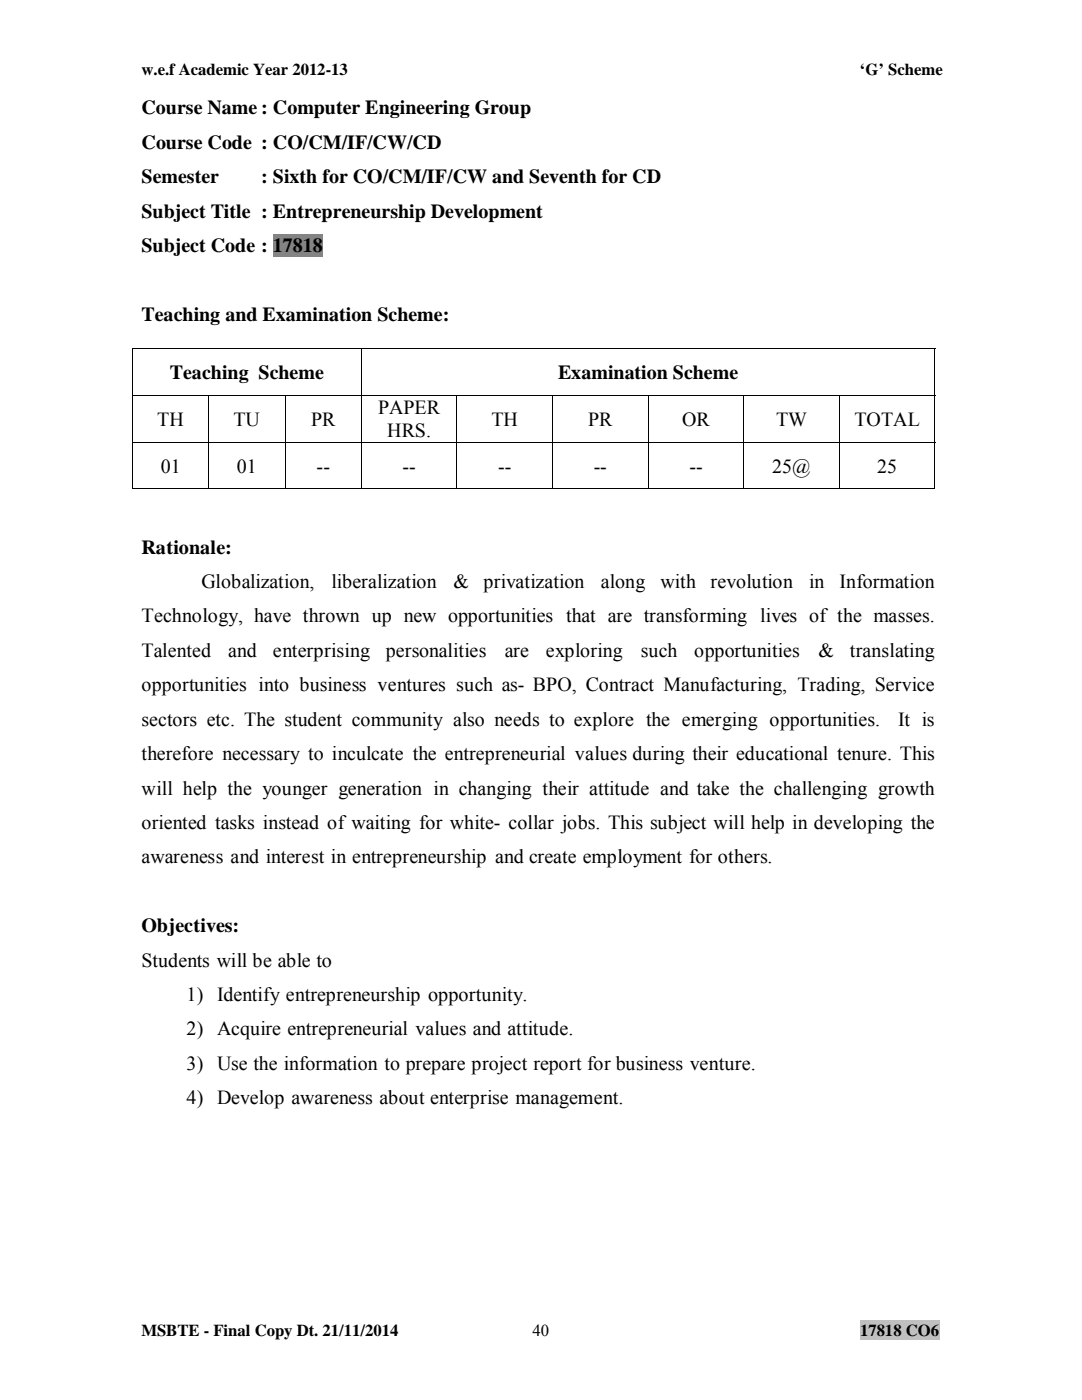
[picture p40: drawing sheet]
<svg xmlns="http://www.w3.org/2000/svg" width="216mm" height="279mm" viewBox="0 0 216 279" stroke-linecap="round" stroke-linejoin="round" font-family="sans-serif">
<defs><g id="words">
<g font-size="4">
<text x="28.2" y="22.8">Course Name : Computer Engineering Group</text>
<text x="28.2" y="29.7">Course Code : CO/CM/IF/CW/CD</text>
<text x="28.2" y="36.6">Semester</text>
<text x="52.1" y="36.6">: Sixth for CO/CM/IF/CW and Seventh for CD</text>
<text x="28.2" y="43.4">Subject Title : Entrepreneurship Development</text>
<text x="28.2" y="50.3">Subject Code : 17818</text>
<text x="28.2" y="64.1">Teaching and Examination Scheme:</text>
<text x="33.9" y="75.6">Teaching Scheme</text>
<text x="111.3" y="75.6">Examination Scheme</text>
<text x="75.4" y="82.7">PAPER</text>
<text x="31.4" y="85">TH</text>
<text x="46.6" y="85">TU</text>
<text x="62.1" y="85">PR</text>
<text x="77.3" y="87.2">HRS.</text>
<text x="98.1" y="85">TH</text>
<text x="117.3" y="85">PR</text>
<text x="136.1" y="85">OR</text>
<text x="154.8" y="85">TW</text>
<text x="170.5" y="85">TOTAL</text>
<text x="32.1" y="94.3">01</text>
<text x="47.3" y="94.3">01</text>
<text x="63.2" y="94.3">--</text>
<text x="80.3" y="94.3">--</text>
<text x="99.4" y="94.3">--</text>
<text x="118.5" y="94.3">--</text>
<text x="137.6" y="94.3">--</text>
<text x="154.1" y="94.3">25@</text>
<text x="175" y="94.3">25</text>
<text x="28.2" y="110.5">Rationale:</text>
<text x="40.2" y="117.3">Globalization,</text>
<text x="66.2" y="117.3">liberalization</text>
<text x="90.5" y="117.3">&amp;</text>
<text x="96.5" y="117.3">privatization</text>
<text x="119.9" y="117.3">along</text>
<text x="131.8" y="117.3">with</text>
<text x="141.8" y="117.3">revolution</text>
<text x="161.5" y="117.3">in</text>
<text x="167.5" y="117.3">Information</text>
<text x="28.2" y="124.2">Technology, have thrown up new opportunities that are transforming lives of the masses.</text>
<text x="28.2" y="131.1">Talented</text>
<text x="45.5" y="131.1">and</text>
<text x="54.5" y="131.1">enterprising</text>
<text x="77" y="131.1">personalities</text>
<text x="100.7" y="131.1">are</text>
<text x="108.9" y="131.1">exploring</text>
<text x="127.9" y="131.1">such</text>
<text x="138.5" y="131.1">opportunities</text>
<text x="163.3" y="131.1">&amp;</text>
<text x="169.6" y="131.1">translating</text>
<text x="28.2" y="138">opportunities into business ventures such as- BPO, Contract Manufacturing, Trading, Service</text>
<text x="28.2" y="144.8">sectors etc. The student community also needs to explore the emerging opportunities.</text>
<text x="179.2" y="144.8">It is</text>
<text x="28.2" y="151.7">therefore necessary to inculcate the entrepreneurial values during their educational tenure. This</text>
<text x="28.2" y="158.6">will help the younger generation in changing their attitude and take the challenging growth</text>
<text x="28.2" y="165.4">oriented tasks instead of waiting for white- collar jobs. This subject will help in developing the</text>
<text x="28.2" y="172.3">awareness and interest in entrepreneurship and create employment for others.</text>
<text x="28.2" y="186.1">Objectives:</text>
<text x="28.2" y="192.9">Students will be able to</text>
<text x="37.2" y="199.8">1) Identify entrepreneurship opportunity.</text>
<text x="37.2" y="206.7">2) Acquire entrepreneurial values and attitude.</text>
<text x="37.2" y="213.5">3) Use the information to prepare project report for business venture.</text>
<text x="37.2" y="220.4">4) Develop awareness about enterprise management.</text>
</g>
<g font-size="3.3">
<text x="28.2" y="15">w.e.f Academic Year 2012-13</text>
<text x="171.6" y="15">‘G’ Scheme</text>
<text x="28.2" y="266.7">MSBTE - Final Copy Dt. 21/11/2014</text>
<text x="106.3" y="266.7">40</text>
<text x="171.6" y="266.7">17818 CO6</text>
</g>
</g></defs>
<path d="M171.6 263.6h15.8v3.8h-15.8z" fill="#c0c0c0"/>
<path d="M54.5 46.6h9.9v4.6h-9.9z" fill="#808080"/>
<path d="M26.4 69.5h.1v.2h-.1zM186.5 69.5h.1v.2h-.1zM186.5 97.5h.1v.1h-.1z" fill="#000"/>
<g fill="none" stroke="#000" stroke-width=".2">
<path d="M26.4 69.6h160.2M26.4 78.9h160.2M26.4 69.7v9.1M26.4 79v9.1M41.7 79v9.1M56.9 79v9.1M72.1 69.7v9.1M72.1 79v9.1M91.2 79v9.1M110.2 79v9.1M129.3 79v9.1M148.4 79v9.1"/>
<path d="M167.5 79v9.1M186.6 69.7v9.1M186.6 79v9.1M26.4 88.2h160.2M26.4 97.6h15.2M26.4 88.3v9.3M41.7 88.3v9.3M41.7 97.6h15.1M56.9 88.3v9.3M57 97.6h15M72.1 88.3v9.3M72.2 97.6h18.9"/>
<path d="M91.2 88.3v9.3M91.3 97.6h18.9M110.2 88.3v9.3M110.3 97.6h19M129.3 88.3v9.3M129.4 97.6h18.9M148.4 88.3v9.3M148.5 97.6h18.9M167.5 88.3v9.3M167.6 97.6h18.9M186.6 88.3v9.3"/>
</g>
<use href="#words"/>
</svg>
